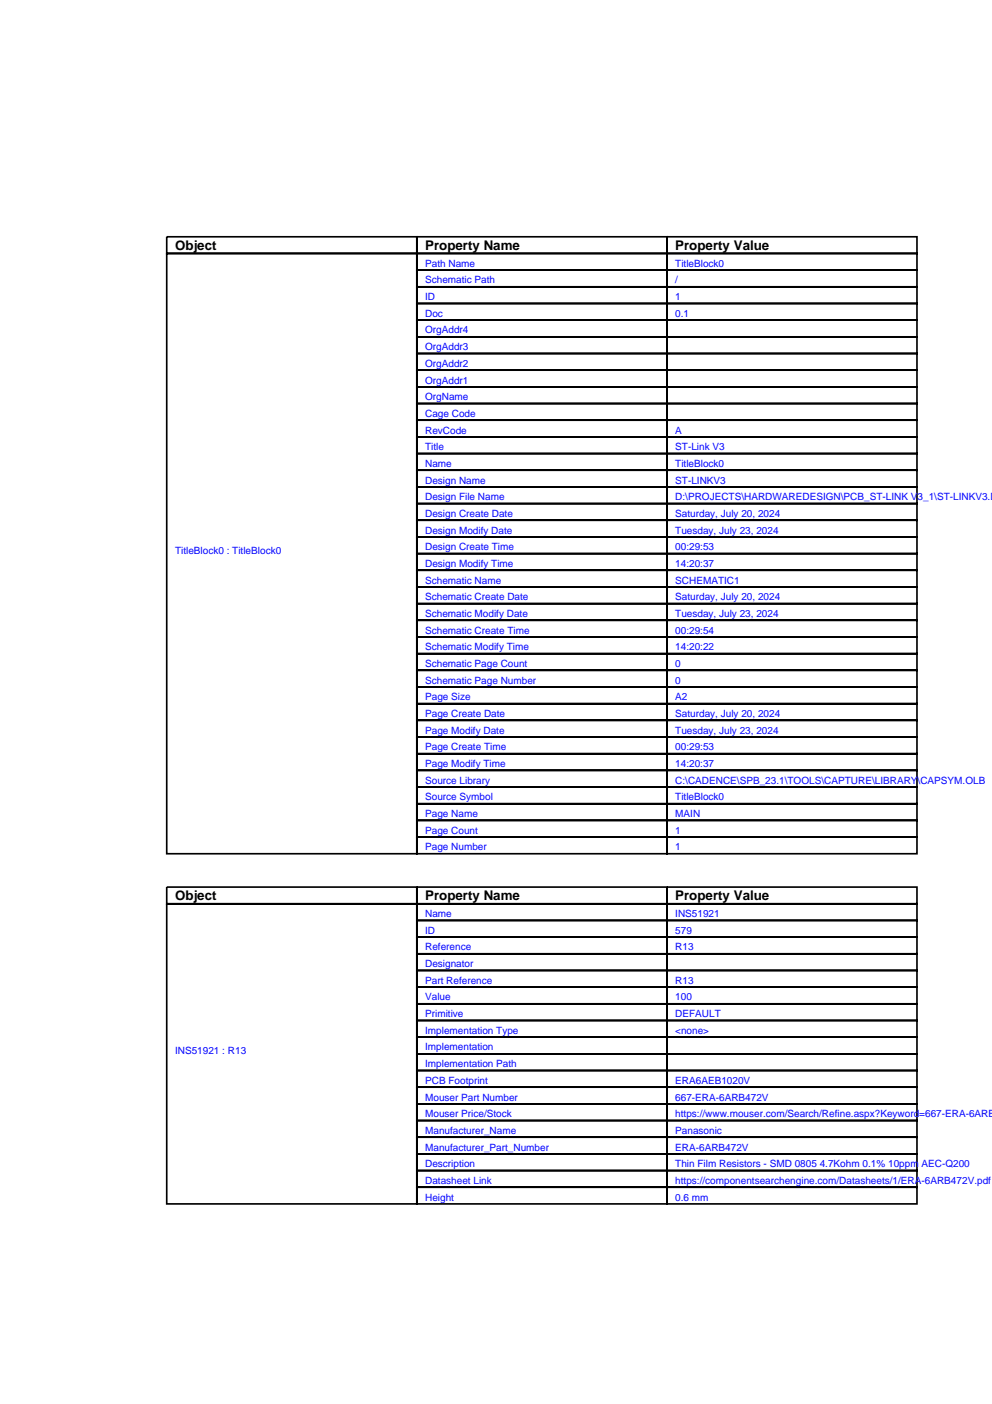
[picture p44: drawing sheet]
<svg xmlns="http://www.w3.org/2000/svg" width="210mm" height="297mm" viewBox="0 0 210 297" stroke-linecap="round" stroke-linejoin="round" font-family="sans-serif">
<defs><g id="words">
<g font-size="2.8">
<text x="37" y="52.9">Object</text>
<text x="90" y="52.9">Property Name</text>
<text x="142.9" y="52.9">Property Value</text>
<text x="37" y="190.5">Object</text>
<text x="90" y="190.5">Property Name</text>
<text x="142.9" y="190.5">Property Value</text>
</g>
<g font-size="2.1" fill="#00f">
<text x="90" y="56.4">Path Name</text>
<text x="90" y="60">Schematic Path</text>
<text x="142.9" y="56.4">TitleBlock0</text>
<text x="142.9" y="60">/</text>
<text x="90" y="63.5">ID</text>
<text x="142.9" y="63.5">1</text>
<text x="90" y="67">Doc</text>
<text x="90" y="70.6">OrgAddr4</text>
<text x="142.9" y="67">0.1</text>
<text x="90" y="74.1">OrgAddr3</text>
<text x="90" y="77.6">OrgAddr2</text>
<text x="90" y="81.1">OrgAddr1</text>
<text x="90" y="84.7">OrgName</text>
<text x="90" y="88.2">Cage Code</text>
<text x="90" y="91.7">RevCode</text>
<text x="90" y="95.2">Title</text>
<text x="142.9" y="91.7">A</text>
<text x="142.9" y="95.2">ST-Link V3</text>
<text x="90" y="98.8">Name</text>
<text x="142.9" y="98.8">TitleBlock0</text>
<text x="90" y="102.3">Design Name</text>
<text x="90" y="105.8">Design File Name</text>
<text x="142.9" y="102.3">ST-LINKV3</text>
<text x="142.9" y="105.8">D:\PROJECTS\HARDWAREDESIGN\PCB_ST-LINK V3_1\ST-LINKV3.D</text>
<text x="90" y="109.4">Design Create Date</text>
<text x="90" y="112.9">Design Modify Date</text>
<text x="142.9" y="109.4">Saturday, July 20, 2024</text>
<text x="142.9" y="112.9">Tuesday, July 23, 2024</text>
<text x="37" y="117.1">TitleBlock0 : TitleBlock0</text>
<text x="90" y="116.4">Design Create Time</text>
<text x="90" y="119.9">Design Modify Time</text>
<text x="142.9" y="116.4">00:29:53</text>
<text x="142.9" y="119.9">14:20:37</text>
<text x="90" y="123.5">Schematic Name</text>
<text x="142.9" y="123.5">SCHEMATIC1</text>
<text x="90" y="127">Schematic Create Date</text>
<text x="90" y="130.5">Schematic Modify Date</text>
<text x="142.9" y="127">Saturday, July 20, 2024</text>
<text x="142.9" y="130.5">Tuesday, July 23, 2024</text>
<text x="90" y="134.1">Schematic Create Time</text>
<text x="90" y="137.6">Schematic Modify Time</text>
<text x="142.9" y="134.1">00:29:54</text>
<text x="142.9" y="137.6">14:20:22</text>
<text x="90" y="141.1">Schematic Page Count</text>
<text x="142.9" y="141.1">0</text>
<text x="90" y="144.6">Schematic Page Number</text>
<text x="90" y="148.2">Page Size</text>
<text x="142.9" y="144.6">0</text>
<text x="142.9" y="148.2">A2</text>
<text x="90" y="151.7">Page Create Date</text>
<text x="90" y="155.2">Page Modify Date</text>
<text x="142.9" y="151.7">Saturday, July 20, 2024</text>
<text x="142.9" y="155.2">Tuesday, July 23, 2024</text>
<text x="90" y="158.7">Page Create Time</text>
<text x="142.9" y="158.7">00:29:53</text>
<text x="90" y="162.3">Page Modify Time</text>
<text x="90" y="165.8">Source Library</text>
<text x="142.9" y="162.3">14:20:37</text>
<text x="142.9" y="165.8">C:\CADENCE\SPB_23.1\TOOLS\CAPTURE\LIBRARY\CAPSYM.OLB</text>
<text x="90" y="169.3">Source Symbol</text>
<text x="90" y="172.9">Page Name</text>
<text x="142.9" y="169.3">TitleBlock0</text>
<text x="142.9" y="172.9">MAIN</text>
<text x="90" y="176.4">Page Count</text>
<text x="90" y="179.9">Page Number</text>
<text x="142.9" y="176.4">1</text>
<text x="142.9" y="179.9">1</text>
<text x="90" y="194">Name</text>
<text x="90" y="197.6">ID</text>
<text x="142.9" y="194">INS51921</text>
<text x="142.9" y="197.6">579</text>
<text x="90" y="201.1">Reference</text>
<text x="142.9" y="201.1">R13</text>
<text x="90" y="204.6">Designator</text>
<text x="90" y="208.1">Part Reference</text>
<text x="142.9" y="208.1">R13</text>
<text x="90" y="211.7">Value</text>
<text x="90" y="215.2">Primitive</text>
<text x="142.9" y="211.7">100</text>
<text x="142.9" y="215.2">DEFAULT</text>
<text x="90" y="218.7">Implementation Type</text>
<text x="142.9" y="218.7">&lt;none&gt;</text>
<text x="37" y="223">INS51921 : R13</text>
<text x="90" y="222.2">Implementation</text>
<text x="90" y="225.8">Implementation Path</text>
<text x="90" y="229.3">PCB Footprint</text>
<text x="90" y="232.8">Mouser Part Number</text>
<text x="142.9" y="229.3">ERA6AEB1020V</text>
<text x="142.9" y="232.8">667-ERA-6ARB472V</text>
<text x="90" y="236.4">Mouser Price/Stock</text>
<text x="90" y="239.9">Manufacturer_Name</text>
<text x="142.9" y="236.4">https://www.mouser.com/Search/Refine.aspx?Keyword=667-ERA-6ARB4</text>
<text x="142.9" y="239.9">Panasonic</text>
<text x="90" y="243.4">Manufacturer_Part_Number</text>
<text x="142.9" y="243.4">ERA-6ARB472V</text>
<text x="90" y="246.9">Description</text>
<text x="90" y="250.5">Datasheet Link</text>
<text x="142.9" y="246.9">Thin Film Resistors - SMD 0805 4.7Kohm 0.1% 10ppm AEC-Q200</text>
<text x="142.9" y="250.5">https://componentsearchengine.com/Datasheets/1/ERA-6ARB472V.pdf</text>
<text x="90" y="254">Height</text>
<text x="142.9" y="254">0.6 mm</text>
</g>
</g></defs>
<g fill="none" stroke="#000" stroke-width=".35">
<path d="M35.3 50.1h52.9v3.5h-52.9zM35.3 53.6h52.9v127h-52.9zM88.2 50.1h52.9v3.5h-52.9zM88.2 53.6h52.9v3.5h-52.9zM88.2 57.1h52.9v3.6h-52.9zM141.1 50.1h52.9v3.5h-52.9zM141.1 53.6h52.9v3.5h-52.9zM141.1 57.1h52.9v3.6h-52.9zM88.2 60.7h52.9v3.5h-52.9zM88.2 64.2h52.9v3.5h-52.9zM88.2 67.7h52.9v3.6h-52.9zM88.2 71.3h52.9v3.5h-52.9z"/>
<path d="M88.2 74.8h52.9v3.5h-52.9zM88.2 78.3h52.9v3.5h-52.9zM141.1 60.7h52.9v3.5h-52.9zM141.1 64.2h52.9v3.5h-52.9zM141.1 67.7h52.9v3.6h-52.9zM141.1 71.3h52.9v3.5h-52.9zM141.1 74.8h52.9v3.5h-52.9zM141.1 78.3h52.9v3.5h-52.9zM88.2 81.8h52.9v3.6h-52.9zM88.2 85.4h52.9v3.5h-52.9zM88.2 88.9h52.9v3.5h-52.9zM88.2 92.4h52.9v3.6h-52.9z"/>
<path d="M88.2 96h52.9v3.5h-52.9zM88.2 99.5h52.9v3.5h-52.9zM141.1 81.8h52.9v3.6h-52.9zM141.1 85.4h52.9v3.5h-52.9zM141.1 88.9h52.9v3.5h-52.9zM141.1 92.4h52.9v3.6h-52.9zM141.1 96h52.9v3.5h-52.9zM141.1 99.5h52.9v3.5h-52.9zM88.2 103h52.9v3.5h-52.9zM88.2 106.5h52.9v3.6h-52.9zM88.2 110.1h52.9v3.5h-52.9zM88.2 113.6h52.9v3.5h-52.9z"/>
<path d="M88.2 117.1h52.9v3.5h-52.9zM141.1 103h52.9v3.5h-52.9zM141.1 106.5h52.9v3.6h-52.9zM141.1 110.1h52.9v3.5h-52.9zM141.1 113.6h52.9v3.5h-52.9zM141.1 117.1h52.9v3.5h-52.9zM88.2 120.6h52.9v3.6h-52.9zM88.2 124.2h52.9v3.5h-52.9zM88.2 127.7h52.9v3.5h-52.9zM88.2 131.2h52.9v3.6h-52.9zM88.2 134.8h52.9v3.5h-52.9zM88.2 138.3h52.9v3.5h-52.9z"/>
<path d="M141.1 120.6h52.9v3.6h-52.9zM141.1 124.2h52.9v3.5h-52.9zM141.1 127.7h52.9v3.5h-52.9zM141.1 131.2h52.9v3.6h-52.9zM141.1 134.8h52.9v3.5h-52.9zM141.1 138.3h52.9v3.5h-52.9zM88.2 141.8h52.9v3.5h-52.9zM88.2 145.3h52.9v3.6h-52.9zM88.2 148.9h52.9v3.5h-52.9zM88.2 152.4h52.9v3.5h-52.9zM88.2 155.9h52.9v3.6h-52.9zM88.2 159.5h52.9v3.5h-52.9z"/>
<path d="M141.1 141.8h52.9v3.5h-52.9zM141.1 145.3h52.9v3.6h-52.9zM141.1 148.9h52.9v3.5h-52.9zM141.1 152.4h52.9v3.5h-52.9zM141.1 155.9h52.9v3.6h-52.9zM141.1 159.5h52.9v3.5h-52.9zM88.2 163h52.9v3.5h-52.9zM88.2 166.5h52.9v3.5h-52.9zM88.2 170h52.9v3.6h-52.9zM88.2 173.6h52.9v3.5h-52.9zM88.2 177.1h52.9v3.5h-52.9zM141.1 163h52.9v3.5h-52.9z"/>
<path d="M141.1 166.5h52.9v3.5h-52.9zM141.1 170h52.9v3.6h-52.9zM141.1 173.6h52.9v3.5h-52.9zM141.1 177.1h52.9v3.5h-52.9zM35.3 187.7h52.9v3.5h-52.9zM35.3 191.2h52.9v63.5h-52.9zM88.2 187.7h52.9v3.5h-52.9zM88.2 191.2h52.9v3.5h-52.9zM88.2 194.7h52.9v3.6h-52.9zM88.2 198.3h52.9v3.5h-52.9zM141.1 187.7h52.9v3.5h-52.9zM141.1 191.2h52.9v3.5h-52.9z"/>
<path d="M141.1 194.7h52.9v3.6h-52.9zM141.1 198.3h52.9v3.5h-52.9zM88.2 201.8h52.9v3.5h-52.9zM88.2 205.3h52.9v3.5h-52.9zM88.2 208.8h52.9v3.6h-52.9zM88.2 212.4h52.9v3.5h-52.9zM88.2 215.9h52.9v3.5h-52.9zM88.2 219.4h52.9v3.6h-52.9zM141.1 201.8h52.9v3.5h-52.9zM141.1 205.3h52.9v3.5h-52.9zM141.1 208.8h52.9v3.6h-52.9zM141.1 212.4h52.9v3.5h-52.9z"/>
<path d="M141.1 215.9h52.9v3.5h-52.9zM141.1 219.4h52.9v3.6h-52.9zM88.2 223h52.9v3.5h-52.9zM88.2 226.5h52.9v3.5h-52.9zM88.2 230h52.9v3.5h-52.9zM88.2 233.5h52.9v3.6h-52.9zM88.2 237.1h52.9v3.5h-52.9zM141.1 223h52.9v3.5h-52.9zM141.1 226.5h52.9v3.5h-52.9zM141.1 230h52.9v3.5h-52.9zM141.1 233.5h52.9v3.6h-52.9zM141.1 237.1h52.9v3.5h-52.9z"/>
<path d="M88.2 240.6h52.9v3.5h-52.9zM88.2 244.1h52.9v3.5h-52.9zM88.2 247.6h52.9v3.6h-52.9zM88.2 251.2h52.9v3.5h-52.9zM141.1 240.6h52.9v3.5h-52.9zM141.1 244.1h52.9v3.5h-52.9zM141.1 247.6h52.9v3.6h-52.9zM141.1 251.2h52.9v3.5h-52.9z"/>
</g>
<use href="#words"/>
</svg>
